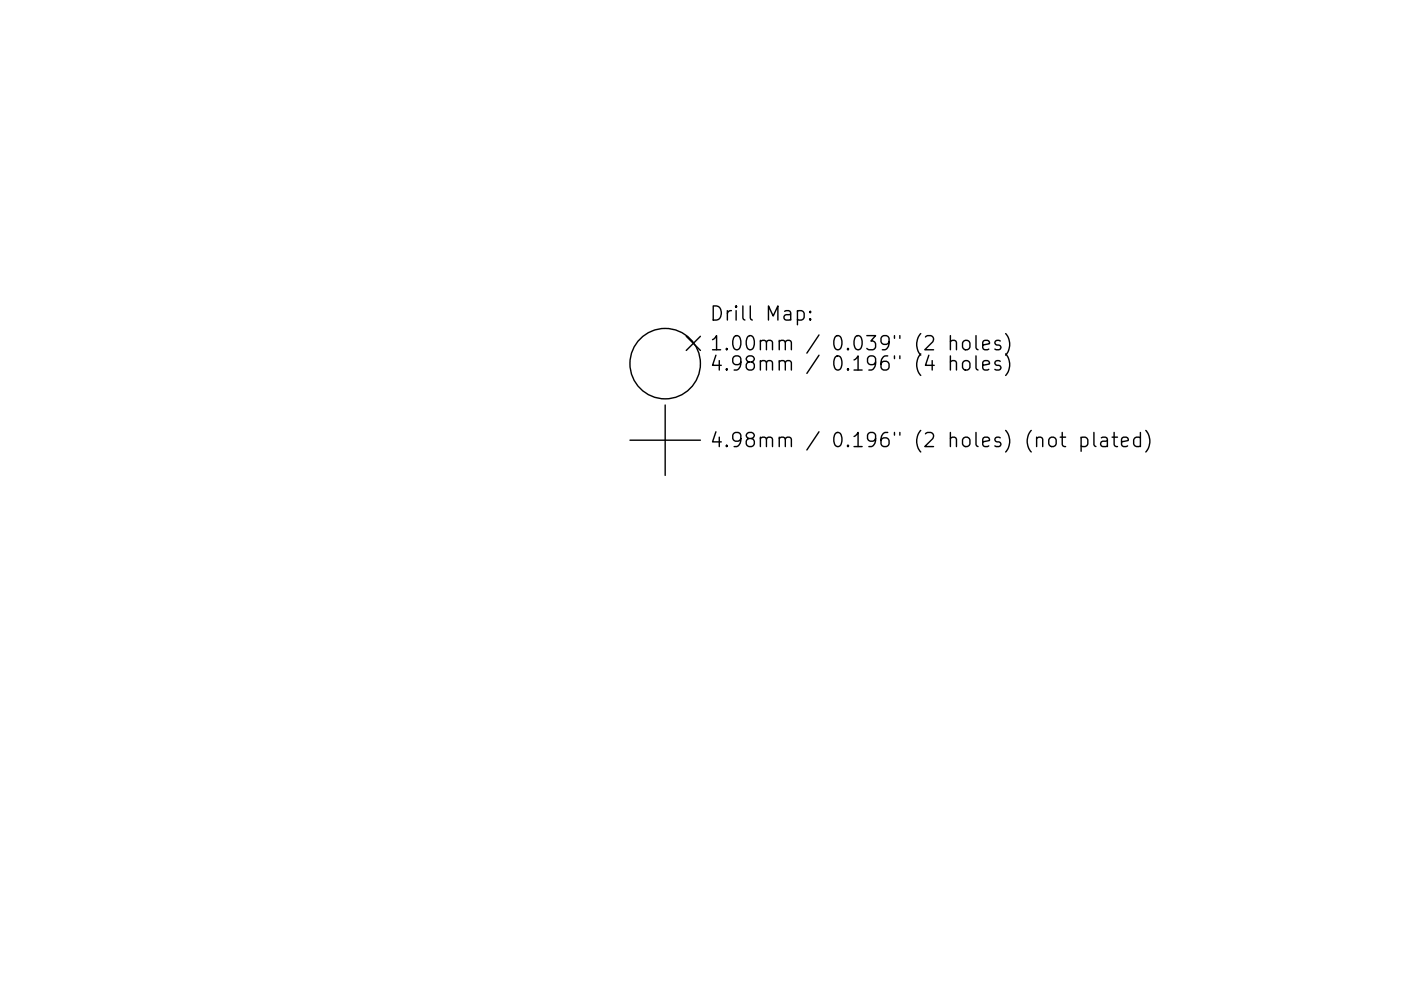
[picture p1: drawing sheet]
<svg xmlns="http://www.w3.org/2000/svg" width="297mm" height="210mm" viewBox="0 0 297 210" stroke-linecap="round" stroke-linejoin="round" font-family="sans-serif">
<defs><g id="words">
<g font-size="4.2">
<text x="150.5" y="68.1">Drill Map:</text>
<text x="150.5" y="74.4">1.00mm / 0.039&quot; (2 holes)</text>
<text x="150.5" y="78.7">4.98mm / 0.196&quot; (4 holes)</text>
<text x="150.5" y="94.9">4.98mm / 0.196&quot; (2 holes) (not plated)</text>
</g>
</g></defs>
<g fill="none" stroke="#000" stroke-width=".3">
<path d="M145.5 71.3l3 3.1M148.5 71.3l-3 3.1M169.1 66.1l.8-.2 .6 .6v.8l-.3 .5-.3 .1-.8-.1M171.8 67.6l.1 .2-.1 .1-.2-.1 .2-.2v.3M171.8 66.1l.1 .1-.1 .1-.2-.1 .2-.1v.2M201.5 72.5a.74 .74 0 0 1 1.3 .1v1.6M201.5 76.8a.74 .74 0 0 1 1.3 .1v1.6M201.5 71.2v3M201.5 75.5v3M204.2 72.5a.81 .81 0 0 1 .8-.3 .81 .81 0 0 1 .6 .6v.8a.81 .81 0 0 1-.7 .6 .81 .81 0 0 1-.8-.6v-.8zM204.2 76.8a.81 .81 0 0 1 .8-.3 .81 .81 0 0 1 .6 .6v.8a.81 .81 0 0 1-.7 .6 .81 .81 0 0 1-.8-.6v-.8zM206.9 71.2v2.6l.5 .4"/>
<path d="M206.9 75.5v2.6l.5 .4M208.4 73.2l1.4-.3-.2-.5-.8-.2-.4 .4v1.2l.1 .3 .3 .1 .8-.1M208.4 77.5l1.4-.3-.2-.5-.8-.2-.4 .4v1.2l.1 .3 .3 .1 .8-.1M212.1 72.4l-.7-.2-.5 .4 .2 .5 1 .3 .1 .2-.1 .5-.3 .1-.9-.1M212.1 76.7l-.7-.2-.5 .4 .2 .5 1 .3 .1 .2-.1 .5-.3 .1-.9-.1M213.2 70.8a3.4 3.4 0 0 1 0 4.6M213.2 75.1a3.4 3.4 0 0 1 0 4.6M133.6 93.4h14.9M141 85.9v15M222.5 93a.81 .81 0 0 1 .8-.3 .81 .81 0 0 1 .6 .6v.9a.81 .81 0 0 1-.8 .6 .81 .81 0 0 1-.7-.6v-.9zM224.8 92.7h1.1M225.2 91.7v2.6l.2 .3 .5 .1"/>
<path d="M229.2 92.9l.9-.2 .5 .6v.9l-.2 .4-.3 .1-.9-.1M229.2 92.7v3M231.9 91.7v2.6l.5 .4M233.5 92.9l.3-.2 .8 .2 .2 .3v1.5M234.8 93.5l-1 .1a.59 .59 0 0 0-.5 .6 .59 .59 0 0 0 .5 .5l1-.1M235.8 92.7h1.1M236.2 91.7v2.6l.2 .3 .5 .1M237.8 93.7l1.4-.2-.1-.6-.9-.2-.4 .5v1.1l.1 .3 .3 .1 .9-.1M241.8 92.9l-.9-.2-.5 .6v.9l.2 .4 .3 .1 .9-.1M241.8 91.7v3M242.9 91.3a3.4 3.4 0 0 1 0 4.6"/>
<circle cx="141" cy="77.2" r="7.5"/>
</g>
<use href="#words"/>
</svg>
